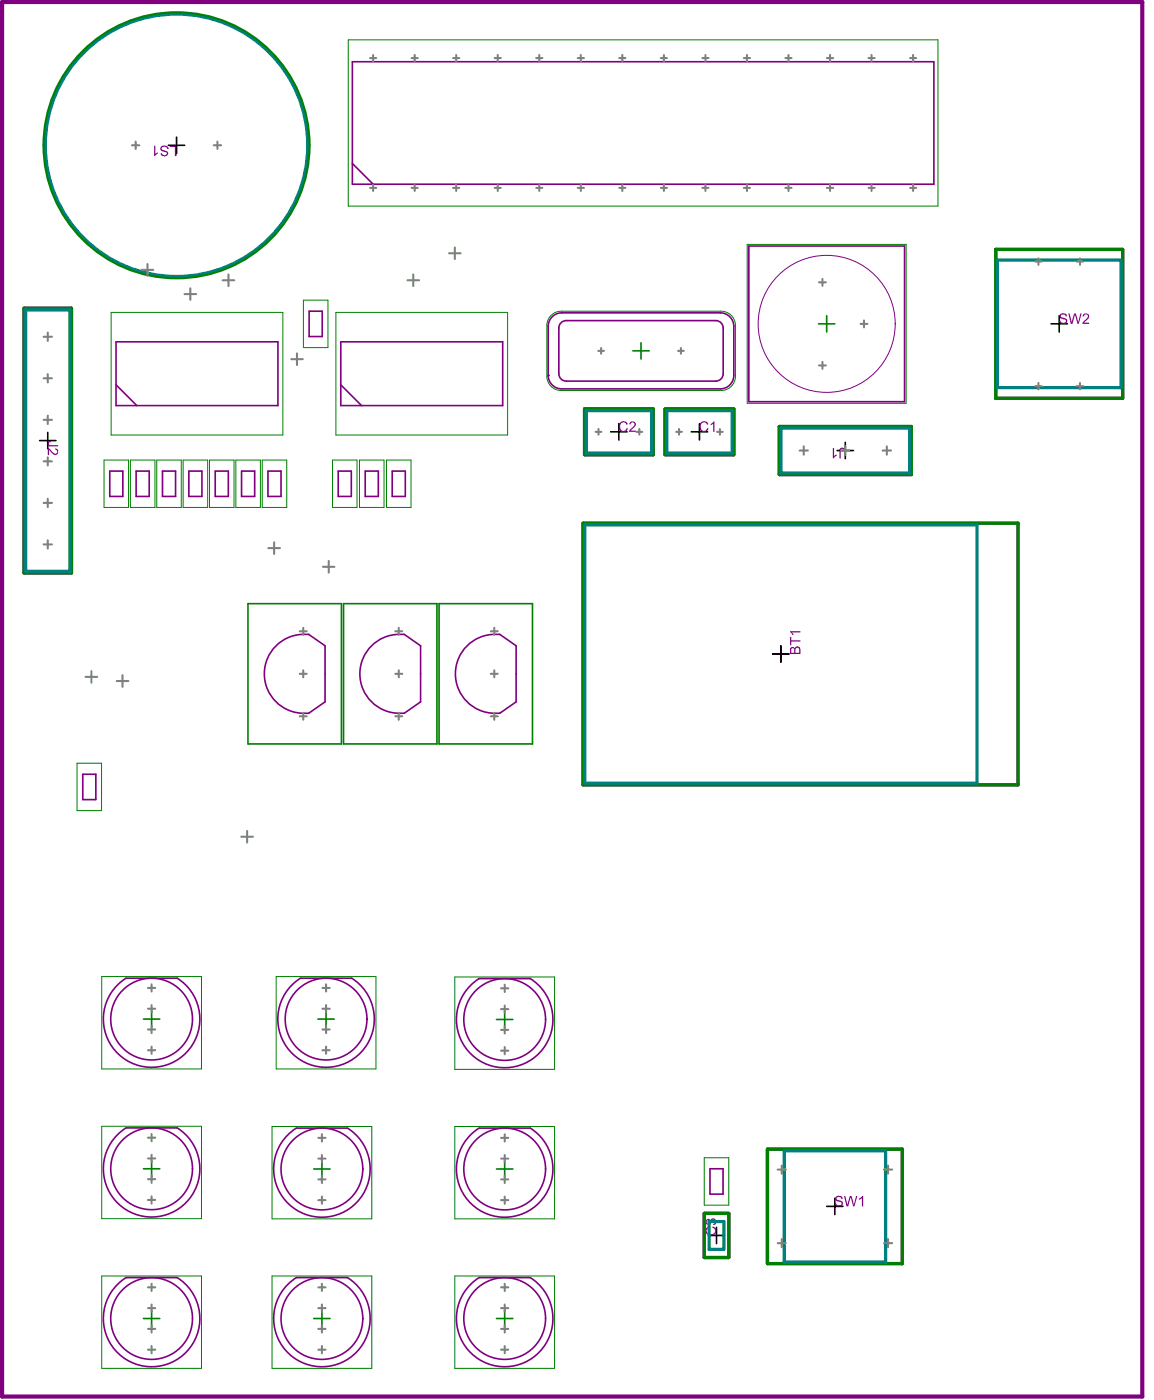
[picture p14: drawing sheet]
<svg xmlns="http://www.w3.org/2000/svg" width="235mm" height="285mm" viewBox="0 0 235 285" stroke-linecap="round" stroke-linejoin="round" font-family="sans-serif">
<g fill="none" stroke="#000" stroke-width=".33">
<path d="M34.3 29.6h3.3M35.9 27.9v3.3M214 65.9h3.3M215.6 64.3v3.3M8.1 89.7h3.3M9.7 88v3.4M124.3 87.9h3.4M126 86.3v3.3M140.7 87.9h3.4M142.4 86.3v3.3M170.4 91.7h3.4M172.1 90.1v3.3"/>
<path d="M157.3 133.2h3.4M159 131.5v3.3M144.2 251.5h3.3M145.9 249.9v3.3M168.3 245.6h3.3M170 244v3.3"/>
</g>
<g fill="none" stroke="#008000" stroke-width=".2">
<path d="M70.9 8.1h120.1v33.9h-120.1zM152.1 49.8h32.4v32.3h-32.4zM22.6 63.6h35v25h-35zM61.8 61.1h5v9.7h-5zM68.4 63.6h34.9v25h-34.9zM111.3 76.8a2.92 2.92 0 0 0 3.1 2.7h32.3M111.3 66.1v10.7M114.4 63.4h32.3a2.92 2.92 0 0 1 3 2.7v10.7a2.92 2.92 0 0 1-3 2.7M114.4 63.4a2.92 2.92 0 0 0-3.1 2.7M21.2 93.7h5v9.6h-5zM26.5 93.7h5v9.6h-5zM31.9 93.7h5v9.6h-5z"/>
<path d="M37.3 93.7h5v9.6h-5zM42.7 93.7h4.9v9.6h-4.9zM48 93.7h5v9.6h-5zM53.4 93.7h5v9.6h-5zM67.7 93.7h5v9.6h-5zM73.2 93.7h5v9.6h-5zM78.7 93.7h5v9.6h-5zM15.7 155.4h5v9.6h-5zM20.7 198.8h20.3v18.8h-20.3zM56.2 198.8h20.3v18.8h-20.3zM92.6 198.9h20.3v18.8h-20.3zM20.7 229.3h20.3v18.8h-20.3z"/>
<path d="M55.4 229.4h20.3v18.8h-20.3zM92.6 229.4h20.3v18.8h-20.3zM143.4 235.7h5v9.7h-5zM20.7 259.8h20.3v18.8h-20.3zM55.4 259.8h20.3v18.8h-20.3zM92.6 259.8h20.3v18.8h-20.3z"/>
</g>
<g fill="none" stroke="#008000" stroke-width=".33">
<path d="M128.8 71.4h3.4M130.5 69.8v3.3M166.6 65.9h3.4M168.3 64.3v3.3M50.5 122.9h19v28.6h-19zM69.9 122.9h19.1v28.6h-19.1zM89.4 122.9h19v28.6h-19zM29.2 207.5h3.3M30.9 205.8v3.4M64.7 207.5h3.4M66.4 205.8v3.4M101.1 207.6h3.3"/>
<path d="M102.8 205.9v3.3M29.2 238h3.3M30.9 236.3v3.3M63.9 238h3.3M65.5 236.3v3.4M101.1 238h3.3M102.8 236.3v3.4M29.2 268.5h3.3M30.9 266.8v3.3M63.9 268.5h3.3M65.5 266.8v3.3M101.1 268.5h3.3"/>
<path d="M102.8 266.8v3.3"/>
</g>
<g fill="none" stroke="#800080" stroke-width=".33">
<path d="M152.5 50.1h31.7v31.7h-31.7zM61.9 129.2h1l3.3 2.3v11.4l-3.3 2.3h-1M81.3 129.2h1l3.3 2.3v11.4l-3.3 2.3h-1M100.8 129.2h1l3.3 2.3v11.4l-3.3 2.3h-1M25.7 199.2h10.4M61.2 199.2h10.4M97.5 199.3h10.5M25.7 229.6h10.4M60.3 229.7h10.5M97.5 229.7h10.5M144.5 238h2.7v5.1h-2.7zM25.7 260.1h10.4"/>
<path d="M60.3 260.1h10.5M97.5 260.1h10.5"/>
</g>
<circle cx="111.6" cy="76.4" r=".17" fill="#800080"/>
<g fill="none" stroke="#800080" stroke-width=".33">
<path d="M71.7 12.6h118.4v24.9h-118.4zM71.7 33.3l4.3 4.2M23.6 69.6h33v13h-33zM23.6 78.4l4.3 4.2M62.9 63.4h2.7v5.1h-2.7zM69.4 69.6h32.9v13h-32.9zM69.4 78.4l4.2 4.2M112.2 64.7a2.74 2.74 0 0 1 2.2-1h32.3a2.75 2.75 0 0 1 2.7 2.7v10a2.75 2.75 0 0 1-2.7 2.8h-32.3a2.75 2.75 0 0 1-2.8-2.8v-10l.1-.6zM114.1 65.9l.7-.5 .5-.1h30.4a1.5 1.5 0 0 1 1.5 1.5v9.3a1.5 1.5 0 0 1-1.5 1.5h-30.4a1.5 1.5 0 0 1-1.5-1.5v-9.3zM22.3 95.9h2.7v5.2h-2.7zM27.7 95.9h2.7v5.2h-2.7zM33.1 95.9h2.6v5.2h-2.6z"/>
<path d="M38.4 95.9h2.7v5.2h-2.7zM43.8 95.9h2.7v5.2h-2.7zM49.2 95.9h2.6v5.2h-2.6zM54.6 95.9h2.6v5.2h-2.6zM68.9 95.9h2.6v5.2h-2.6zM74.4 95.9h2.6v5.2h-2.6zM79.9 95.9h2.6v5.2h-2.6zM61.9 129.2a8 8 0 0 0-8.1 8 8 8 0 0 0 8.1 8M81.3 129.2a8 8 0 0 0-8 8 8 8 0 0 0 8 8M100.8 129.2a8 8 0 0 0-8.1 8 8 8 0 0 0 8.1 8M16.9 157.6h2.6v5.2h-2.6zM36.1 199.2a9.8 9.8 0 0 1 2.2 14.7 9.8 9.8 0 0 1-14.9 0 9.8 9.8 0 0 1 2.3-14.7"/>
<path d="M71.6 199.2a9.8 9.8 0 0 1 2.2 14.7 9.8 9.8 0 0 1-14.9 0 9.8 9.8 0 0 1 2.3-14.7M108 199.2a9.8 9.8 0 0 1 2.2 14.8 9.8 9.8 0 0 1-14.9 0 9.8 9.8 0 0 1 2.2-14.8M36.1 229.6a9.8 9.8 0 0 1 2.2 14.8 9.8 9.8 0 0 1-14.9 0 9.8 9.8 0 0 1 2.3-14.8M70.8 229.7a9.8 9.8 0 0 1 2.2 14.7 9.8 9.8 0 0 1-14.9 0 9.8 9.8 0 0 1 2.2-14.7M108 229.7a9.8 9.8 0 0 1 2.2 14.7 9.8 9.8 0 0 1-14.9 0 9.8 9.8 0 0 1 2.2-14.7M36.1 260.1a9.8 9.8 0 0 1 2.2 14.8 9.8 9.8 0 0 1-14.9 0 9.8 9.8 0 0 1 2.3-14.8M70.8 260.1a9.8 9.8 0 0 1 2.2 14.8 9.8 9.8 0 0 1-14.9 0 9.8 9.8 0 0 1 2.2-14.8M108 260.1a9.8 9.8 0 0 1 2.2 14.8 9.8 9.8 0 0 1-14.9 0 9.8 9.8 0 0 1 2.2-14.8"/>
<circle cx="30.9" cy="207.5" r="8.3"/>
<circle cx="66.4" cy="207.5" r="8.3"/>
<circle cx="102.8" cy="207.6" r="8.3"/>
<circle cx="30.9" cy="238" r="8.3"/>
<circle cx="65.5" cy="238" r="8.3"/>
<circle cx="102.8" cy="238" r="8.3"/>
<circle cx="30.9" cy="268.5" r="8.3"/>
<circle cx="65.5" cy="268.5" r="8.3"/>
<circle cx="102.8" cy="268.5" r="8.3"/>
</g>
<circle cx="168.3" cy="65.9" r="14" fill="none" stroke="#800080" stroke-width=".2"/>
<path d="M202.7 50.8h25.9v30.3h-25.9zM4.9 62.8h9.7v53.9h-9.7zM119 83.3h14v9.3h-14zM135.4 83.3h14v9.3h-14zM158.7 86.8h26.8v9.8h-26.8zM118.7 106.5h88.6v53.3h-88.6zM156.2 234h27.5v23.3h-27.5zM143.4 247h5v9h-5z" fill="none" stroke="#800080" stroke-width=".67"/>
<g fill="#800080">
<path d="M160.8 129.7h.3v.7h1.9v.2h-1.9v.8h-.3z"/>
<path d="M160.8 128.5h2.2v.3h-1.7l.3 .5h-.3z"/>
<path d="M34.6 29.7h1.3v2.1h-.3v-1.9h-1z"/>
<path d="M32.8 29.8a1.18 1.18 0 0 1 1.5 .2v.3h-.2a.6 .6 0 0 0-.6-.5 .6 .6 0 0 0-.6 .5l.3 .3a.88 .88 0 0 1 1.1 .8 .8 .8 0 0 1-.8 .5 .8 .8 0 0 1-.8-.6l.3-.1a.51 .51 0 0 0 .5 .4 .51 .51 0 0 0 .5-.4l-.4-.3a.76 .76 0 0 1-1-.8z"/>
<path d="M31.4 29.7h.2v1.7l.5-.4v.3l-.6 .5h-.1z"/>
<path d="M171 91.3a.69 .69 0 0 1 1.1 .5h-.3a.32 .32 0 0 0-.3-.4 .32 .32 0 0 0-.3 .4v1.5h-.3z"/>
<path d="M169.6 91.2h.2v1.6l.5-.3v.3l-.6 .5h-.1z"/>
<path d="M143.9 249.9l.4-.1 .1 .2a.68 .68 0 0 0-.4 .9 .68 .68 0 0 0 .9 .4 .64 .64 0 0 0 .7-.6 .64 .64 0 0 0-.6-.7l.1-.3a.88 .88 0 0 1 .7 1.1 1.04 1.04 0 0 1-1.5 .7 1 1 0 0 1-.4-1.6z"/>
<path d="M143.7 248.5l.1-.1a.45 .45 0 0 1 .4-.2 .45 .45 0 0 1 .4 .3 .66 .66 0 0 1 .9-.3 .66 .66 0 0 1 .3 .9l-.3 .3h-.3v-.2a.43 .43 0 0 0 .4-.5 .43 .43 0 0 0-.6-.4 .43 .43 0 0 0-.2 .6h-.3a.36 .36 0 0 0-.2-.4 .36 .36 0 0 0-.5 .3 .36 .36 0 0 0 .4 .4v.2l-.1-.1a.49 .49 0 0 1-.4-.6z"/>
<path d="M215.7 64.1a.83 .83 0 0 1 1.5 .2l.1 .1h-.3a.51 .51 0 0 0-.5-.4 .51 .51 0 0 0-.5 .4l.4 .3a.76 .76 0 0 1 .9 .9 1.12 1.12 0 0 1-1.7 0v-.3h.3a.37 .37 0 0 0 .1 .3 .37 .37 0 0 0 .4 .1 .38 .38 0 0 0 .6-.3 .38 .38 0 0 0-.5-.4l-.1-.1a.56 .56 0 0 1-.6-.1 .56 .56 0 0 1-.1-.6z"/>
<path d="M217.5 63.8h.3l.4 1.9 .5-1.9h.3l.5 1.9 .5-1.9h.2l-.6 2.1h-.2l-.5-1.8-.5 1.8h-.4z"/>
<path d="M220.5 64.1a.7 .7 0 0 1 .9-.2 .7 .7 0 0 1 .3 .9l-1 .9h1v.2h-1.3v-.2l.3-.4a1.01 1.01 0 0 0 .7-1.2l-.4-.1-.3 .2v.2h-.3z"/>
<path d="M170.1 243.8a.83 .83 0 0 1 1.4 .1l.1 .2h-.3a.51 .51 0 0 0-.5-.4 .51 .51 0 0 0-.5 .4l.4 .3a.76 .76 0 0 1 .9 .9 1.12 1.12 0 0 1-1.6 0v-.4h.2a.37 .37 0 0 0 .2 .4 .37 .37 0 0 0 .3 .1 .38 .38 0 0 0 .6-.3 .38 .38 0 0 0-.5-.4l-.1-.1a.56 .56 0 0 1-.5-.2 .56 .56 0 0 1-.1-.6z"/>
<path d="M171.8 243.5h.3l.4 1.9 .5-1.9h.4l.5 1.9 .4-1.9h.2l-.5 2.1h-.3l-.5-1.8-.5 1.8h-.3z"/>
<path d="M174.9 244l.6-.3v-.2h.2v2.1h-.2v-1.7l-.4 .4h-.2z"/>
<path d="M142.7 86a1.05 1.05 0 0 1 1.5 .3l-.3 .2a.68 .68 0 0 0-.9-.4 .68 .68 0 0 0-.3 .9 .64 .64 0 0 0 .5 .8 .64 .64 0 0 0 .7-.6l.4 .1a1 1 0 0 1-1 .6 1 1 0 0 1-.9-.7v-.8z"/>
<path d="M144.7 86.3l.8-.5v2.1h-.3v-1.7l-.4 .4z"/>
<path d="M126.3 86a1.05 1.05 0 0 1 1.5 .3l-.3 .2a.68 .68 0 0 0-.9-.4 .68 .68 0 0 0-.3 .9 .64 .64 0 0 0 .5 .8 .64 .64 0 0 0 .7-.6l.4 .1a1 1 0 0 1-1 .6 1 1 0 0 1-.9-.7v-.7z"/>
<path d="M128.3 85.9a.71 .71 0 0 1 1 .2 .71 .71 0 0 1-.2 1l-.7 .6h1.1v.2h-1.5l.4-.6a1.22 1.22 0 0 0 .7-1.1 .4 .4 0 0 0-.5-.1 .4 .4 0 0 0-.2 .3h-.3z"/>
<path d="M9.8 89.9l.5-.1v.2a.33 .33 0 0 0-.4 .4 .33 .33 0 0 0 .5 .2h1.4v.3h-1.4a.61 .61 0 0 1-.7-.3 .61 .61 0 0 1 .1-.7z"/>
<path d="M9.7 91.2l.6 .4a1.22 1.22 0 0 0 1.2 .7v-.1a.4 .4 0 0 0 .1-.4 .4 .4 0 0 0-.4-.2l.1-.3a.69 .69 0 0 1 .4 1.1 .69 .69 0 0 1-1.1-.2l-.6-.6v1.1h-.3z"/>
<path d="M161.1 132.1v.8h.6v-.5a.32 .32 0 0 0-.2-.4 .32 .32 0 0 0-.4 .1zM162 132l-.1 .9h.8l-.1-.9zM160.9 131.9a.62 .62 0 0 1 1 .1 .58 .58 0 0 1 .7-.4 .58 .58 0 0 1 .4 .7v.9h-2.2z"/>
</g>
<g fill="none" stroke="#008000" stroke-width=".67">
<path d="M202.7 50.8h25.9v30.3h-25.9zM4.9 62.8h9.7v53.9h-9.7zM119 83.3h14v9.3h-14zM135.4 83.3h14v9.3h-14zM158.7 86.8h26.8v9.8h-26.8zM118.7 106.5h88.6v53.3h-88.6zM156.2 234h27.5v23.3h-27.5zM143.4 247h5v9h-5z"/>
<circle cx="35.9" cy="29.6" r="27"/>
</g>
<path d="M203.1 53h25.1v25.9h-25.1zM5.2 63.1h9v53.2h-9zM119.3 83.6h13.4v8.7h-13.4zM135.8 83.6h13.3v8.7h-13.3zM159 87.2h26.2v9.1h-26.2zM119.1 106.9h79.8v52.6h-79.8zM159.7 234.3h20.6v22.6h-20.6zM144.4 248.7h3v5.7h-3z" fill="none" stroke="#008080" stroke-width=".67"/>
<circle cx="35.9" cy="29.6" r="26.6" fill="none" stroke="#008080" stroke-width=".5"/>
<path d="M.4 .4h232.2v283.9h-232.2z" fill="none" stroke="#800080" stroke-width=".85"/>
<g fill="none" stroke="#808080" stroke-width=".42">
<path d="M75.3 11.8h1.3M76 11.2v1.3M83.8 11.8h1.3M84.4 11.2v1.3M92.2 11.8h1.3M92.9 11.2v1.3M100.7 11.8h1.3M101.3 11.2v1.3M109.2 11.8h1.2M109.8 11.2v1.3M117.6 11.8h1.3M118.3 11.2v1.3"/>
<path d="M126.1 11.8h1.2M126.7 11.2v1.3M134.5 11.8h1.3M135.2 11.2v1.3M143 11.8h1.3M143.6 11.2v1.3M151.4 11.8h1.3M152.1 11.2v1.3M159.9 11.8h1.3M160.5 11.2v1.3M168.4 11.8h1.2M169 11.2v1.3"/>
<path d="M176.8 11.8h1.3M177.4 11.2v1.3M185.3 11.8h1.2M185.9 11.2v1.3M26.9 29.6h1.5M27.6 28.8v1.5M43.5 29.6h1.5M44.3 28.8v1.5M75.3 38.3h1.3M76 37.6v1.3M83.8 38.3h1.3M84.4 37.6v1.3"/>
<path d="M92.2 38.3h1.3M92.9 37.6v1.3M100.7 38.3h1.3M101.3 37.6v1.3M109.2 38.3h1.2M109.8 37.6v1.3M117.6 38.3h1.3M118.3 37.6v1.3M126.1 38.3h1.2M126.7 37.6v1.3M134.5 38.3h1.3M135.2 37.6v1.3"/>
<path d="M143 38.3h1.3M143.6 37.6v1.3M151.4 38.3h1.3M152.1 37.6v1.3M159.9 38.3h1.3M160.5 37.6v1.3M168.4 38.3h1.2M169 37.6v1.3M176.8 38.3h1.3M177.4 37.6v1.3M185.3 38.3h1.2M185.9 37.6v1.3"/>
<path d="M28.8 54.9h2.4M30 53.8v2.3M37.6 59.9h2.3M38.8 58.7v2.4M45.3 57.1h2.4M46.5 55.9v2.3M83 57.1h2.3M84.1 55.9v2.3M91.4 51.6h2.4M92.6 50.4v2.4M166.7 57.5h1.5M167.4 56.8v1.4"/>
<path d="M210.8 53.3h1.3M211.4 52.6v1.3M219.2 53.3h1.3M219.9 52.6v1.3M8.9 77h1.7M8.9 68.6h1.7M9.7 67.7v1.7M9.7 76.2v1.7M59.3 73.1h2.4M60.5 71.9v2.4M121.8 71.4h1.2M122.4 70.9v1.1"/>
<path d="M138 71.4h1.2M138.6 70.9v1.1M166.7 74.4h1.5M167.4 73.7v1.4M175.2 65.9h1.4M175.9 65.2v1.4M210.8 78.6h1.3M211.4 78v1.3M219.2 78.6h1.3M219.9 78v1.3M8.9 93.9h1.7M8.9 85.5h1.7"/>
<path d="M9.7 84.6v1.7M9.7 93.1v1.7M121.3 87.9h1.1M121.8 87.3v1.2M129.6 87.9h1.2M130.2 87.3v1.2M137.7 87.9h1.1M138.2 87.3v1.2M146 87.9h1.2M146.6 87.3v1.2M162.8 91.7h1.7M163.6 90.9v1.7"/>
<path d="M171.2 91.7h1.7M172.1 90.9v1.7M179.7 91.7h1.7M180.6 90.9v1.7M8.9 110.8h1.7M8.9 102.4h1.7M9.7 101.5v1.7M9.7 110v1.7M54.6 111.6h2.4M55.8 110.4v2.4M65.7 115.4h2.4M66.9 114.2v2.4"/>
<path d="M17.4 137.8h2.4M18.6 136.6v2.4M23.8 138.7h2.3M24.9 137.5v2.3M61 137.2h1.4M61 128.5h1.4M61.7 127.8v1.4M61.7 136.5v1.4M80.5 137.2h1.4M80.5 128.5h1.4M81.2 127.8v1.4M81.2 136.5v1.4"/>
<path d="M99.9 137.2h1.4M99.9 128.5h1.4M100.6 127.8v1.4M100.6 136.5v1.4M61 145.8h1.4M61.7 145.1v1.5M80.5 145.8h1.4M81.2 145.1v1.5M99.9 145.8h1.4M100.6 145.1v1.5M49.1 170.4h2.4M50.3 169.2v2.4"/>
<path d="M30.1 213.8h1.5M30.1 209.6h1.5M30.1 205.4h1.5M30.1 201.1h1.5M30.9 200.4v1.5M30.9 204.6v1.5M30.9 208.9v1.4M30.9 213.1v1.5M65.6 213.8h1.5M65.6 209.6h1.5M65.6 205.4h1.5M65.6 201.1h1.5"/>
<path d="M66.4 200.4v1.5M66.4 204.6v1.5M66.4 208.9v1.4M66.4 213.1v1.5M102 209.7h1.5M102 213.9h1.5M102 201.2h1.5M102 205.5h1.5M102.8 200.5v1.5M102.8 204.7v1.5M102.8 208.9v1.5M102.8 213.2v1.5"/>
<path d="M30.1 235.9h1.5M30.1 231.6h1.5M30.9 230.9v1.5M30.9 235.1v1.5M30.9 239.3v1.5M64.8 235.9h1.5M64.8 231.7h1.5M65.5 230.9v1.5M65.5 235.2v1.4M65.5 239.4v1.5M102 235.9h1.5M102 231.7h1.5"/>
<path d="M102.8 230.9v1.5M102.8 235.2v1.4M102.8 239.4v1.5M158.3 238.1h1.7M159.2 237.3v1.7M180 238.1h1.6M180.8 237.3v1.7M30.1 244.3h1.5M30.1 240.1h1.5M30.9 243.6v1.5M64.8 244.4h1.5M64.8 240.1h1.5"/>
<path d="M65.5 243.6v1.5M102 244.4h1.5M102 240.1h1.5M102.8 243.6v1.5M158.3 253.1h1.7M159.2 252.3v1.6M180 253.1h1.6M180.8 252.3v1.6M30.1 274.8h1.5M30.1 270.6h1.5M30.1 266.3h1.5M30.1 262.1h1.5"/>
<path d="M30.9 261.4v1.5M30.9 265.6v1.5M30.9 269.8v1.5M30.9 274.1v1.4M64.8 274.8h1.5M64.8 270.6h1.5M64.8 266.3h1.5M64.8 262.1h1.5M65.5 261.4v1.5M65.5 265.6v1.5M65.5 269.8v1.5M65.5 274.1v1.4"/>
<path d="M102 274.8h1.5M102 270.6h1.5M102 266.3h1.5M102 262.1h1.5M102.8 261.4v1.5M102.8 265.6v1.5M102.8 269.8v1.5M102.8 274.1v1.4"/>
</g>
</svg>
